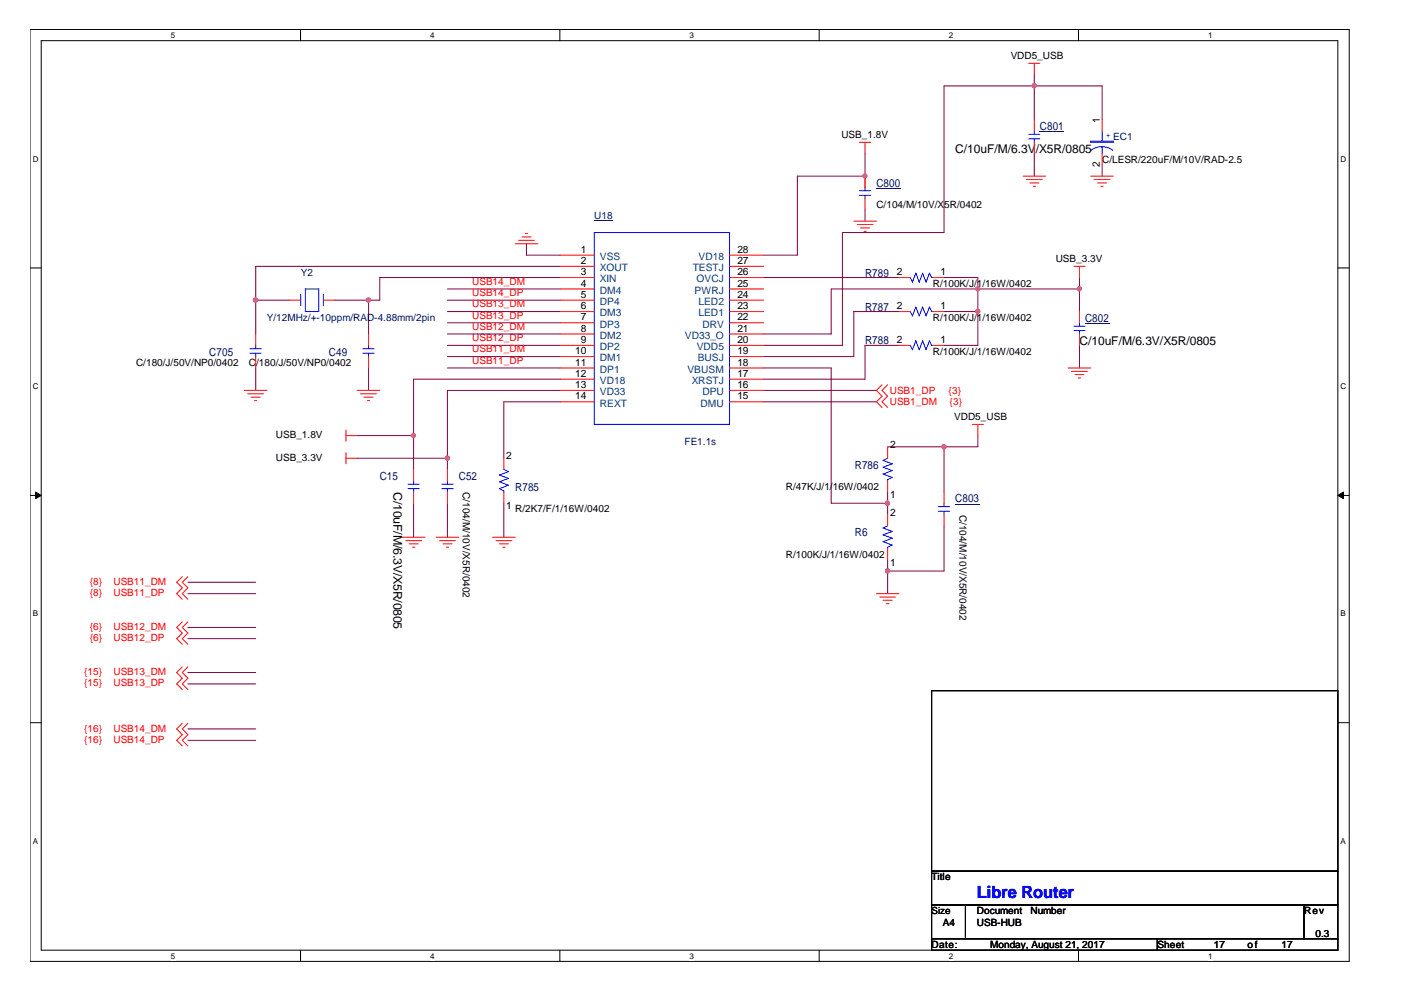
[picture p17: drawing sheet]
<svg xmlns="http://www.w3.org/2000/svg" width="297mm" height="210mm" viewBox="0 0 297 210" stroke-linecap="round" stroke-linejoin="round" font-family="sans-serif">
<defs><g id="words">
<text font-size="3.6" fill="#00f" x="206.7" y="190">Libre Router</text>
<g font-size="2.5">
<text x="202.1" y="32.4">C/10uF/M/6.3V</text>
<text x="219.1" y="32.4">/X5R/0805</text>
<text x="228.4" y="73">C/10uF/M/6.3V/X5R/0805</text>
<text x="83.2" y="104.1" transform="rotate(90 83.2 104.1)">C/10uF/M/6.3V/X5R/0805</text>
</g>
<g font-size="2.4" fill="#000080">
<text x="220" y="27.5">C801</text>
<text x="185.4" y="39.5">C800</text>
<text x="183" y="58.6">R789</text>
<text x="183" y="65.7">R787</text>
<text x="229.6" y="68.1">C802</text>
<text x="44.3" y="75.3">C705</text>
<text x="69.6" y="75.3">C49</text>
<text x="183" y="72.9">R788</text>
<text x="80.3" y="101.5">C15</text>
<text x="97.1" y="101.5">C52</text>
<text x="180.8" y="99.2">R786</text>
<text x="109" y="103.9">R785</text>
<text x="202.1" y="106.3">C803</text>
<text x="180.8" y="113.5">R6</text>
</g>
<g font-size="2.2">
<text x="232.7" y="26" transform="rotate(-90 232.7 26)">1</text>
<text x="232.7" y="35.4" transform="rotate(-90 232.7 35.4)">2</text>
<text x="122.9" y="53.5">1</text>
<text x="156" y="53.5">28</text>
<text x="122.9" y="55.9">2</text>
<text x="122.9" y="58.2">3</text>
<text x="156" y="58.2">26</text>
<text x="156" y="55.9">27</text>
<text x="189.7" y="58.2">2</text>
<text x="199" y="58.2">1</text>
<text x="122.9" y="60.6">4</text>
<text x="122.9" y="63">5</text>
<text x="122.9" y="65.4">6</text>
<text x="156" y="60.6">25</text>
<text x="156" y="65.4">23</text>
<text x="156" y="63">24</text>
<text x="189.7" y="65.4">2</text>
<text x="199" y="65.4">1</text>
<text x="122.9" y="67.8">7</text>
<text x="122.9" y="70.2">8</text>
<text x="156" y="70.2">21</text>
<text x="156" y="67.8">22</text>
<text x="121.7" y="74.9">10</text>
<text x="121.7" y="77.4">11</text>
<text x="122.9" y="72.6">9</text>
<text x="156" y="74.9">19</text>
<text x="156" y="72.6">20</text>
<text x="156" y="77.4">18</text>
<text x="189.7" y="72.6">2</text>
<text x="199" y="72.6">1</text>
<text x="121.7" y="79.7">12</text>
<text x="121.7" y="82.1">13</text>
<text x="156" y="82.1">16</text>
<text x="156" y="79.7">17</text>
<text x="121.7" y="84.5">14</text>
<text x="156" y="84.5">15</text>
<text x="188.3" y="94.8">2</text>
<text x="107.1" y="97.2">2</text>
<text x="107.1" y="107.8">1</text>
<text x="188.3" y="105.4">1</text>
<text x="188.3" y="109.1">2</text>
<text x="188.3" y="119.7">1</text>
</g>
<g font-size="2.2" fill="#004080">
<text x="126.9" y="55">VSS</text>
<text x="126.9" y="57.4">XOUT</text>
<text x="126.9" y="59.7">XIN</text>
<text x="146.6" y="57.4">TESTJ</text>
<text x="147.4" y="59.7">OVCJ</text>
<text x="147.8" y="55">VD18</text>
<text x="126.9" y="62.2">DM4</text>
<text x="126.9" y="64.5">DP4</text>
<text x="146.9" y="62.2">PWRJ</text>
<text x="147.8" y="64.5">LED2</text>
<text x="126.9" y="66.9">DM3</text>
<text x="126.9" y="69.3">DP3</text>
<text x="126.9" y="71.7">DM2</text>
<text x="144.9" y="71.7">VD33_O</text>
<text x="147.8" y="66.9">LED1</text>
<text x="148.6" y="69.3">DRV</text>
<text x="126.9" y="74.1">DP2</text>
<text x="126.9" y="76.5">DM1</text>
<text x="147.4" y="74.1">VDD5</text>
<text x="147.6" y="76.5">BUSJ</text>
<text x="126.9" y="78.9">DP1</text>
<text x="126.9" y="81.3">VD18</text>
<text x="126.9" y="83.6">VD33</text>
<text x="145.5" y="78.9">VBUSM</text>
<text x="146.3" y="81.3">XRSTJ</text>
<text x="148.6" y="83.6">DPU</text>
<text x="126.9" y="86">REXT</text>
<text x="148.2" y="86">DMU</text>
</g>
<g font-size="2.1">
<text x="213.8" y="12.5">VDD5_USB</text>
<text x="178" y="29.2">USB_1.8V</text>
<text x="233.2" y="34.4">C/LESR/220uF/M/10V/RAD-2.5</text>
<text x="185.4" y="44">C/104/M/10V/X</text>
<text x="199.8" y="44">5R/0402</text>
<text x="223.4" y="55.4">USB_3.3V</text>
<text x="197.4" y="60.7">R/100K/J/1/16W/0402</text>
<text x="197.4" y="67.9">R/100K/J/1/16W/0402</text>
<text x="28.8" y="77.4">C/180/J/50V/NP0/0402</text>
<text x="52.7" y="77.4">C/180/J/50V/NP0/0402</text>
<text x="197.4" y="75">R/100K/J/1/16W/0402</text>
<text x="201.9" y="88.9">VDD5_USB</text>
<text x="58.4" y="92.7">USB_1.8V</text>
<text x="58.4" y="97.5">USB_3.3V</text>
<text x="97.9" y="104.1" transform="rotate(90 97.9 104.1)">C/104/M/10V/X5R/0402</text>
<text x="166.3" y="103.7">R/47K/J/1/</text>
<text x="176.2" y="103.7">16W/0402</text>
<text x="109" y="108.4">R/2K7/F/1/16W/0402</text>
<text x="203" y="108.9" transform="rotate(90 203 108.9)">C/104/M/10V/X5R/0402</text>
<text x="166.3" y="118">R/100K/J/1/16W/0402</text>
<text x="197.1" y="186.3">Title</text>
<text x="197.1" y="193.4">Size</text>
<text x="199.5" y="195.8">A4</text>
<text x="206.7" y="193.4">Document</text>
<text x="206.7" y="195.8">USB-HUB</text>
<text x="218" y="193.4">Number</text>
<text x="275.9" y="193.4">Rev</text>
<text x="197.1" y="200.6">Date:</text>
<text x="209.5" y="200.6">Monday, August 21, 2017</text>
<text x="244.9" y="200.6">Sheet</text>
<text x="256.8" y="200.6">17</text>
<text x="263.9" y="200.6">of</text>
<text x="271.1" y="200.6">17</text>
<text x="278.3" y="198.2">0.3</text>
</g>
<g font-size="2.1" fill="#000080">
<text x="125.7" y="46.4">U18</text>
<text x="63.6" y="58.3">Y2</text>
<text x="56.5" y="67.9">Y/12MHz/+-10ppm/RAD-4.88mm/2pin</text>
<text x="144.8" y="94.1">FE1.1s</text>
</g>
<g font-size="2.1" fill="#f00">
<text x="99.9" y="60.3">USB14_DM</text>
<text x="99.9" y="62.6">USB14_DP</text>
<text x="99.9" y="65">USB13_DM</text>
<text x="99.9" y="67.4">USB13_DP</text>
<text x="99.9" y="69.8">USB12_DM</text>
<text x="99.9" y="72.2">USB12_DP</text>
<text x="99.9" y="77">USB11_DP</text>
<text x="99.9" y="74.6">USB11_DM</text>
<text x="188.3" y="83.4">USB1_DP</text>
<text x="200.7" y="83.4">{3}</text>
<text x="188.3" y="85.8">USB1_DM</text>
<text x="200.9" y="85.8">{3}</text>
<text x="19" y="123.7">{8}</text>
<text x="24" y="123.7">USB11_DM</text>
<text x="19" y="126.1">{8}</text>
<text x="24" y="126.1">USB11_DP</text>
<text x="19" y="133.3">{6}</text>
<text x="19" y="135.7">{6}</text>
<text x="24" y="133.3">USB12_DM</text>
<text x="24" y="135.7">USB12_DP</text>
<text x="17.8" y="142.8">{15}</text>
<text x="24" y="142.8">USB13_DM</text>
<text x="17.8" y="145.2">{15}</text>
<text x="24" y="145.2">USB13_DP</text>
<text x="17.8" y="154.8">{16}</text>
<text x="24" y="154.8">USB14_DM</text>
<text x="17.8" y="157.2">{16}</text>
<text x="24" y="157.2">USB14_DP</text>
</g>
<text font-size="2" fill="#00f" x="233.9" y="29.3">+ EC1</text>
<g font-size="1.7">
<text x="36.2" y="8">5</text>
<text x="91" y="8">4</text>
<text x="145.9" y="8">3</text>
<text x="200.7" y="8">2</text>
<text x="255.6" y="8">1</text>
<text x="6.9" y="34.2">D</text>
<text x="283.6" y="34.2">D</text>
<text x="6.9" y="82.3">C</text>
<text x="283.6" y="82.3">C</text>
<text x="6.9" y="130.4">B</text>
<text x="283.6" y="130.4">B</text>
<text x="6.9" y="178.5">A</text>
<text x="283.6" y="178.5">A</text>
<text x="36.2" y="202.8">5</text>
<text x="91" y="202.8">4</text>
<text x="145.9" y="202.8">3</text>
<text x="200.7" y="202.8">2</text>
<text x="255.6" y="202.8">1</text>
</g>
</g></defs>
<path d="M6.3 6.2h279.2v197.2h-279.2zM8.7 8.6h274.3v192.5h-274.3z" fill="none" stroke="#000" stroke-width=".21"/>
<g fill="#fff">
<path d="M36.2 6.5h.9v1.9h-.9z"/>
<path d="M36.2 201.3h.9v1.9h-.9z"/>
</g>
<path d="M63.6 6.2v2.4M63.6 201.1v2.3" fill="none" stroke="#000" stroke-width=".21"/>
<g fill="#fff">
<path d="M91 6.5h.9v1.9h-.9z"/>
<path d="M91 201.3h.9v1.9h-.9z"/>
</g>
<path d="M118.4 6.2v2.4M118.4 201.1v2.3" fill="none" stroke="#000" stroke-width=".21"/>
<g fill="#fff">
<path d="M145.9 6.5h.9v1.9h-.9z"/>
<path d="M145.9 201.3h.9v1.9h-.9z"/>
</g>
<path d="M173.3 6.2v2.4M173.3 201.1v2.3" fill="none" stroke="#000" stroke-width=".21"/>
<g fill="#fff">
<path d="M200.7 6.5h1v1.9h-1z"/>
<path d="M200.7 201.3h1v1.9h-1z"/>
</g>
<path d="M228.2 6.2v2.4M228.2 201.1v2.3" fill="none" stroke="#000" stroke-width=".21"/>
<g fill="#fff">
<path d="M255.6 6.5h.9v1.9h-.9z"/>
<path d="M255.6 201.3h.9v1.9h-.9z"/>
<path d="M6.9 32.7h1.3v1.9h-1.3z"/>
<path d="M283.6 32.7h1.3v1.9h-1.3z"/>
<path d="M6.9 80.7h1.3v1.9h-1.3z"/>
<path d="M283.6 80.7h1.3v1.9h-1.3z"/>
</g>
<path d="M6.3 56.7h2.4M283 56.7h2.4" fill="none" stroke="#000" stroke-width=".21"/>
<g fill="#fff">
<path d="M6.9 128.9h1.2v1.9h-1.2z"/>
<path d="M283.6 128.9h1.2v1.9h-1.2z"/>
</g>
<path d="M6.3 104.8h2.4M283 104.8h2.4" fill="none" stroke="#000" stroke-width=".21"/>
<g fill="#000" stroke="#000" stroke-width=".21">
<path d="M7.5 104.1l1.2 .7-1.2 .7z" fill-rule="evenodd"/>
<path d="M283 104.8l1.2-.7v1.4z" fill-rule="evenodd"/>
</g>
<g fill="#fff">
<path d="M6.9 177h1.2v1.9h-1.2z"/>
<path d="M283.6 177h1.2v1.9h-1.2z"/>
</g>
<path d="M6.3 152.9h2.4M197.1 146.1h85.9v38.2h-85.9zM283 152.9h2.4M197.1 184.3h85.9v7.2h-85.9zM197.1 191.5h7.2v7.1h-7.2zM197.1 198.6h47.8v2.5h-47.8zM204.3 191.5h71.6v7.1h-71.6zM244.9 198.6h38.1v2.5h-38.1zM275.9 191.5h7.1v7.1h-7.1z" fill="none" stroke="#000" stroke-width=".21"/>
<g fill="none" stroke="#800040" stroke-width=".21">
<path d="M218.8 15.8v9.5M183 37.3h-14.3v16.7h-7.2M183 32.5v7.1M218.8 32.5v4.8M233.2 25.3v-7.1h-33.5v31h-21.5v23.9h-16.7M233.2 34.9v2.4M111.4 51.6v2.4h7.1M118.5 56.4h-64.4v14.3M118.5 58.7h-38.2v4.8h-9.5M161.5 58.7h28.7M183 44.4v2.4M199.7 58.7h7.2v14.4h-7.2"/>
<path d="M228.4 58.7v7.2M54.1 77.9v4.7M54.1 63.5h7.2M78 63.5v7.2M78 77.9v4.7M94.7 63.5h23.8M94.7 61.1h23.8M94.7 68.3h23.8M94.7 65.9h23.8M94.7 73.1h23.8M94.7 70.7h23.8M94.7 77.9h23.8"/>
<path d="M94.7 75.5h23.8M161.5 77.9h14.4v28.6h11.9M190.2 65.9h-9.6v9.6h-19.1M190.2 73.1h-7.2v7.1h-21.5M199.7 65.9h7.2M228.4 61.1h-52.5v9.6h-14.4M228.4 73.1v4.8M75.6 92.2h11.9M75.6 97h19.1M118.5 85h-11.9v12M118.5 80.2h-31v19.1M118.5 82.6h-23.8v16.7"/>
<path d="M161.5 85h23.9M161.5 82.6h23.9M199.7 94.5v9.6M206.9 92.2v2.3h-19.1M87.5 106.5v7.2M94.7 106.5v7.2M106.6 106.5v7.2M187.8 104.1v4.8M187.8 118.4v7.2M199.7 111.3v9.5h-11.9M39.8 132.8h14.3M39.8 135.1h14.3"/>
<path d="M39.8 123.2h14.3M39.8 125.6h14.3M39.8 142.3h14.3M39.8 144.7h14.3M39.8 154.2h14.3M39.8 156.6h14.3"/>
</g>
<g fill="#f0f" stroke="#f0f" stroke-width=".21">
<circle cx="54.1" cy="63.5" r=".46"/>
<circle cx="77.9" cy="63.5" r=".46"/>
<circle cx="87.5" cy="92.1" r=".45"/>
<circle cx="94.7" cy="96.9" r=".46"/>
<circle cx="199.7" cy="94.5" r=".46"/>
<circle cx="187.8" cy="120.8" r=".45"/>
<circle cx="187.8" cy="106.5" r=".46"/>
<circle cx="206.8" cy="65.9" r=".46"/>
<circle cx="206.9" cy="61.1" r=".45"/>
<circle cx="228.4" cy="61.1" r=".45"/>
<circle cx="183" cy="37.2" r=".45"/>
<circle cx="218.8" cy="18.1" r=".46"/>
</g>
<g fill="none" stroke="#f00" stroke-width=".21">
<path d="M217.6 13.4h2.4M218.8 13.4v2.4M181.8 30.1h2.4M183 30.1v2.4M183 37.3v2.3M216.5 37.3h4.7M217.2 38h3.3M217.9 38.7h1.9M218.6 39.4h.5M218.8 25.3v2.4M218.8 30.1v2.4M230.8 37.3h4.7"/>
<path d="M231.5 38h3.3M232.2 38.7h1.9M232.9 39.4h.5M233.2 25.3v2.4M233.2 32.5v2.4M109 51.6h4.8M109.7 50.9h3.4M110.4 50.1h2M111.2 49.4h.4M118.5 56.4h7.2M118.5 54h7.2M118.5 58.7h7.2"/>
<path d="M154.3 56.4h7.2M154.3 54h7.2M154.3 58.7h7.2M180.6 46.8h4.8M181.4 47.5h3.3M182.1 48.2h1.9M182.8 49h.5M183 42.1v2.3M190.2 58.7h2.4M197.4 58.7h2.3M227.2 56.4h2.4M228.4 56.4v2.3"/>
<path d="M54.1 70.7v2.4M54.1 75.5v2.4M61.3 63.5h2.3M68.4 63.5h2.4M78 70.7v2.4M78 75.5v2.4M118.5 77.9h7.2M118.5 61.1h7.2M118.5 63.5h7.2M118.5 65.9h7.2M118.5 68.3h7.2M118.5 70.7h7.2"/>
<path d="M118.5 73.1h7.2M118.5 75.5h7.2M154.3 77.9h7.2M154.3 61.1h7.2M154.3 63.5h7.2M154.3 65.9h7.2M154.3 68.3h7.2M154.3 70.7h7.2M154.3 73.1h7.2M154.3 75.5h7.2M190.2 65.9h2.4M190.2 73.1h2.4"/>
<path d="M197.4 65.9h2.3M197.4 73.1h2.3M226 77.9h4.8M226.7 78.6h3.3M227.4 79.3h1.9M228.1 80h.5M228.4 65.9v2.4M228.4 70.7v2.4M51.7 82.6h4.8M52.4 83.3h3.4M53.1 84h1.9M53.8 84.8h.5"/>
<path d="M73.2 97h2.4M73.2 91v2.4M73.2 95.8v2.3M73.2 92.2h2.4M75.6 82.6h4.7M76.3 83.3h3.3M77 84h1.9M77.7 84.8h.5M87.5 99.3v2.4M94.7 99.3v2.4M106.6 97v2.3M118.5 82.6h7.2"/>
<path d="M118.5 80.2h7.2M118.5 85h7.2M154.3 82.6h7.2M154.3 80.2h7.2M154.3 85h7.2M186.6 81.4l-1.2 1.2 1.2 1.2-1.2 1.2 1.2 1.2M187.8 81.4l-1.2 1.2 1.2 1.2-1.2 1.2 1.2 1.2M187.8 94.5v2.5M205.7 89.8h2.4M206.9 89.8v2.4M85.1 113.7h4.8M85.9 114.4h3.3"/>
<path d="M86.6 115.1h1.9M87.3 115.8h.5M87.5 104.1v2.4M92.3 113.7h4.8M93 114.4h3.4M93.7 115.1h1.9M94.4 115.8h.5M94.7 104.1v2.4M104.2 113.7h4.8M104.9 114.4h3.4M105.7 115.1h1.9M106.4 115.8h.4"/>
<path d="M106.6 104.1v2.4M187.8 101.7v2.4M187.8 108.9v2.4M187.8 116v2.4M199.7 104.1v2.4M199.7 108.9v2.4M38.6 131.6l-1.2 1.2 1.2 1.2-1.2 1.1 1.2 1.2M38.6 122l-1.2 1.2 1.2 1.2-1.2 1.2 1.2 1.2M39.8 131.6l-1.2 1.2 1.2 1.2-1.2 1.1 1.2 1.2M39.8 122l-1.2 1.2 1.2 1.2-1.2 1.2 1.2 1.2M185.4 125.6h4.8M186.1 126.3h3.3"/>
<path d="M186.8 127h2M187.5 127.7h.5M38.6 141.1l-1.2 1.2 1.2 1.2-1.2 1.2 1.2 1.2M38.6 153l-1.2 1.2 1.2 1.3-1.2 1.1 1.2 1.2M39.8 141.1l-1.2 1.2 1.2 1.2-1.2 1.2 1.2 1.2M39.8 153l-1.2 1.2 1.2 1.3-1.2 1.1 1.2 1.2"/>
</g>
<g fill="none" stroke="#00f" stroke-width=".21">
<path d="M183 39.6v.8M217.6 29.4h2.4M217.6 28.4h2.4M218.8 27.7v.7M218.8 29.4v.7M230.8 29.9h4.7v.2h-4.7zM233.1 31l1.5 .3 .8 .5M233.1 31l-1.4 .3-.9 .5M233.2 27.7v2.2M233.2 31v1.5M125.7 49.2h28.6v40.6h-28.6zM181.8 41.3h2.4"/>
<path d="M181.8 40.4h2.4M183 41.3v.8M192.6 58.7l.4 1 .8-1.9 .7 1.9 .7-1.9 .7 1.9 .7-1.9 .5 .9h.3M52.9 74.7h2.4M52.9 73.8h2.4M54.1 73.1v.7M54.1 74.7v.8M63.6 62.3v2.4M64.6 61.1h2.8v4.8h-2.8zM68.4 62.3v2.4M76.8 74.7h2.4M76.8 73.8h2.4"/>
<path d="M78 73.1v.7M78 74.7v.8M192.6 65.9l.4 1 .8-1.9 .7 1.9 .7-1.9 .7 1.9 .7-1.9 .5 .9h.3M192.6 73.1l.4 .9 .8-1.9 .7 1.9 .7-1.9 .7 1.9 .7-1.9 .5 1h.3M227.2 69.9h2.4M227.2 69h2.4M228.4 68.3v.7M228.4 69.9v.8M106.6 99.3l1 .5-1.9 .7 1.9 .7-1.9 .8 1.9 .7-1.9 .7 .9 .5v.2M187.8 97l-1 .4 2 .7-2 .8 2 .7-2 .7 2 .7-1 .5v.2M86.3 103.4h2.4M86.3 102.5h2.4"/>
<path d="M87.5 101.7v.8M87.5 103.4v.7M93.5 103.4h2.4M93.5 102.5h2.4M94.7 101.7v.8M94.7 103.4v.7M187.8 111.3l-1 .4 2 .8-2 .7 2 .7-2 .7 2 .7-1 .5v.2M198.5 108.2h2.4M198.5 107.2h2.4M199.7 106.5v.7M199.7 108.2v.7"/>
</g>
<path d="M185.4 39.8h5.1M220 27.9h5.1M125.7 46.7h3.9M229.6 68.5h5.1M202.1 106.7h5.1" fill="none" stroke="#000080" stroke-width=".21"/>
<use href="#words"/>
</svg>
